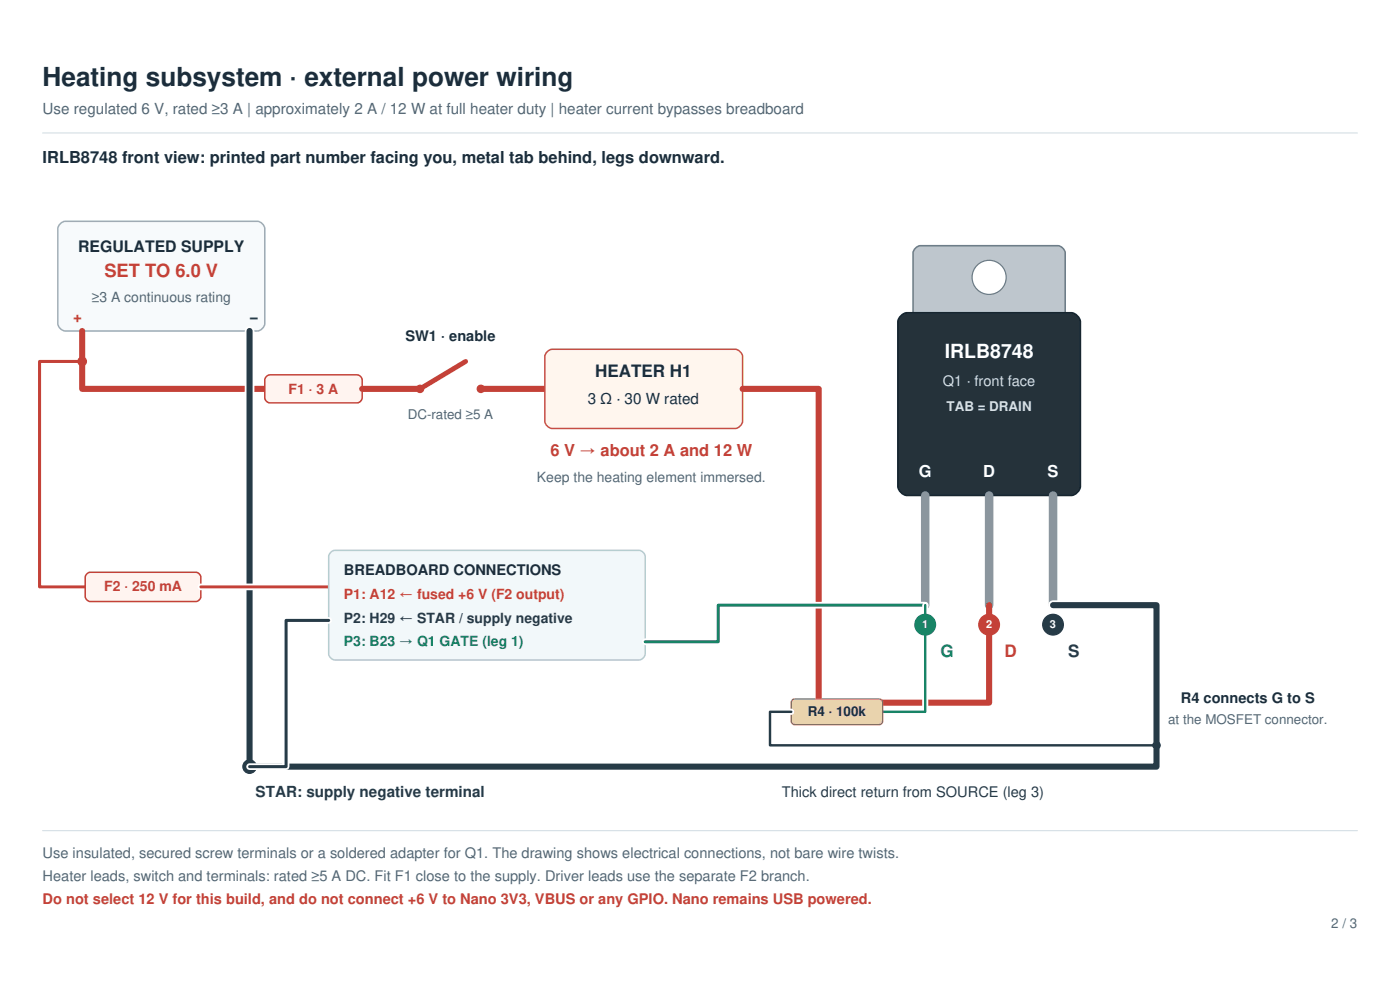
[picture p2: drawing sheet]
<svg xmlns="http://www.w3.org/2000/svg" width="420mm" height="297mm" viewBox="0 0 420 297" stroke-linecap="round" stroke-linejoin="round" font-family="sans-serif">
<defs><g id="words">
<text font-size="7.9" fill="#1c2d3b" x="12.8" y="25.8">Heating subsystem · external power wiring</text>
<text font-size="5.8" fill="#fff" x="283.4" y="107.4">IRLB8748</text>
<text font-size="5.5" fill="#c44138" x="31.3" y="83.1">SET TO 6.0 V</text>
<text font-size="5.1" fill="#1c2d3b" x="178.5" y="113.1">HEATER H1</text>
<text font-size="5.1" fill="#188466" x="282.1" y="196.9">G</text>
<text font-size="5.1" fill="#c44138" x="301.3" y="196.9">D</text>
<text font-size="5.1" fill="#263b47" x="320.5" y="196.9">S</text>
<text font-size="4.9" fill="#1c2d3b" x="12.8" y="49">IRLB8748 front view: printed part number facing you, metal tab behind, legs downward.</text>
<text font-size="4.9" fill="#c44138" x="165.1" y="136.6">6 V → about 2 A and 12 W</text>
<g font-size="4.9" fill="#fff">
<text x="275.6" y="143">G</text>
<text x="295" y="143">D</text>
<text x="314.3" y="143">S</text>
</g>
<text font-size="4.7" fill="#1c2d3b" x="23.5" y="75.5">REGULATED SUPPLY</text>
<text font-size="4.6" fill="#526676" x="12.8" y="34.2">Use regulated 6 V, rated ≥3 A | approximately 2 A / 12 W at full heater duty | heater current bypasses breadboard</text>
<text font-size="4.6" fill="#c44138" x="21.9" y="96.5">+</text>
<g font-size="4.6" fill="#263b47">
<text x="74.9" y="96.5">−</text>
<text x="76.7" y="238.9">STAR: supply negative terminal</text>
</g>
<text font-size="4.6" fill="#1c2d3b" x="176.3" y="121.1">3 Ω · 30 W rated</text>
<g font-size="4.4" fill="#1c2d3b">
<text x="121.6" y="102.3">SW1 · enable</text>
<text x="103.2" y="172.2">BREADBOARD CONNECTIONS</text>
<text x="354.3" y="210.6">R4 connects G to S</text>
</g>
<text font-size="4.4" fill="#d6e0e5" x="282.9" y="115.8">Q1 · front face</text>
<text font-size="4.4" fill="#263b47" x="234.6" y="238.9">Thick direct return from SOURCE (leg 3)</text>
<g font-size="4.4" fill="#526676">
<text x="12.8" y="257.2">Use insulated, secured screw terminals or a soldered adapter for Q1. The drawing shows electrical connections, not bare wire twists.</text>
<text x="12.8" y="264.1">Heater leads, switch and terminals: rated ≥5 A DC. Fit F1 close to the supply. Driver leads use the separate F2 branch.</text>
</g>
<text font-size="4.4" fill="#c44138" x="12.8" y="271">Do not select 12 V for this build, and do not connect +6 V to Nano 3V3, VBUS or any GPIO. Nano remains USB powered.</text>
<g font-size="4.2" fill="#526676">
<text x="27.5" y="90.4">≥3 A continuous rating</text>
<text x="161.1" y="144.5">Keep the heating element immersed.</text>
</g>
<g font-size="4.2" fill="#c44138">
<text x="86.6" y="118.2">F1 · 3 A</text>
<text x="31.2" y="177.2">F2 · 250 mA</text>
<text x="103.2" y="179.5">P1: A12 ← fused +6 V (F2 output)</text>
</g>
<text font-size="4.2" fill="#263b47" x="103.2" y="186.8">P2: H29 ← STAR / supply negative</text>
<text font-size="4.2" fill="#188466" x="103.2" y="193.6">P3: B23 → Q1 GATE (leg 1)</text>
<g font-size="4" fill="#526676">
<text x="122.3" y="125.7">DC-rated ≥5 A</text>
<text x="350.5" y="217">at the MOSFET connector.</text>
<text x="399.4" y="278.2">2 / 3</text>
</g>
<text font-size="4" fill="#d6e0e5" x="284" y="123.3">TAB = DRAIN</text>
<text font-size="4" fill="#1c2d3b" x="242.4" y="214.6">R4 · 100k</text>
<g font-size="3.3" fill="#fff">
<text x="276.7" y="188.3">1</text>
<text x="295.8" y="188.3">2</text>
<text x="315" y="188.3">3</text>
</g>
</g></defs>
<path d="M0 11.5h420v274h-420z" fill="none" stroke="#fff" stroke-width=".46"/>
<path d="M12.8 39.8h394.4" fill="none" stroke="#d7e1e7" stroke-width=".37"/>
<path d="M274.6 74.4l1.5-.8h41.3a2.57 2.57 0 0 1 2.2 2.2v19.4a2.57 2.57 0 0 1-2.2 2.2h-41.3a2.57 2.57 0 0 1-2.2-2.2v-19.4z" fill="#bec6cd"/>
<path d="M274.6 74.4l1.5-.8h41.3a2.57 2.57 0 0 1 2.2 2.2v19.4a2.57 2.57 0 0 1-2.2 2.2h-41.3a2.57 2.57 0 0 1-2.2-2.2v-19.4z" fill="none" stroke="#6d7b85" stroke-width=".46"/>
<circle cx="296.7" cy="83.1" r="5.1" fill="#fff"/>
<circle cx="296.7" cy="83.1" r="5.1" fill="none" stroke="#6d7b85" stroke-width=".37"/>
<path d="M270.5 94.4l1.6-.7h49.3a3.2 3.2 0 0 1 2.7 2.8v49.3a3.2 3.2 0 0 1-2.7 2.7h-49.3a3.2 3.2 0 0 1-2.8-2.7v-49.3a2.97 2.97 0 0 1 1.2-2.1z" fill="#25323a"/>
<path d="M270.5 94.4l1.6-.7h49.3a3.2 3.2 0 0 1 2.7 2.8v49.3a3.2 3.2 0 0 1-2.7 2.7h-49.3a3.2 3.2 0 0 1-2.8-2.7v-49.3a2.97 2.97 0 0 1 1.2-2.1z" fill="none" stroke="#15232c" stroke-width=".46"/>
<path d="M277.6 148.5v32.9M296.7 148.5v32.9M315.9 148.5v32.9" fill="none" stroke="#8b969e" stroke-width="2.6"/>
<path d="M18.1 67.1l1.4-.8h57.7a2.57 2.57 0 0 1 2.2 2.2v28.5a2.57 2.57 0 0 1-2.2 2.2h-57.7a2.57 2.57 0 0 1-2.2-2.2v-28.5z" fill="#f7fafc"/>
<path d="M18.1 67.1l1.4-.8h57.7a2.57 2.57 0 0 1 2.2 2.2v28.5a2.57 2.57 0 0 1-2.2 2.2h-57.7a2.57 2.57 0 0 1-2.2-2.2v-28.5z" fill="none" stroke="#9bafbe" stroke-width=".46"/>
<path d="M24.7 99.2v17.3h54.7" fill="none" stroke="#c44138" stroke-width="1.8"/>
<path d="M80.1 112.7l.8-.4h26.3a1.7 1.7 0 0 1 1.5 1.5v5.5a1.7 1.7 0 0 1-1.5 1.4h-26.3a1.7 1.7 0 0 1-1.5-1.4v-5.5z" fill="#fff4f0"/>
<path d="M80.1 112.7l.8-.4h26.3a1.7 1.7 0 0 1 1.5 1.5v5.5a1.7 1.7 0 0 1-1.5 1.4h-26.3a1.7 1.7 0 0 1-1.5-1.4v-5.5z" fill="none" stroke="#c44138" stroke-width=".46"/>
<path d="M108.7 116.5h17.3" fill="none" stroke="#c44138" stroke-width="1.8"/>
<circle cx="126" cy="116.5" r="1.1" fill="#c44138"/>
<circle cx="126" cy="116.5" r="1.1" fill="none" stroke="#c44138" stroke-width=".37"/>
<circle cx="144.3" cy="116.5" r="1.1" fill="#c44138"/>
<circle cx="144.3" cy="116.5" r="1.1" fill="none" stroke="#c44138" stroke-width=".37"/>
<path d="M139.7 108.3l-13.7 8.2" fill="none" stroke="#c44138" stroke-width="1.5"/>
<path d="M144.3 116.5h19.1" fill="none" stroke="#c44138" stroke-width="1.8"/>
<path d="M164.2 105.4l1.4-.7h55a2.57 2.57 0 0 1 2.2 2.2v19.3a2.57 2.57 0 0 1-2.2 2.2h-55a2.57 2.57 0 0 1-2.2-2.2v-19.3z" fill="#fff6ee"/>
<path d="M164.2 105.4l1.4-.7h55a2.57 2.57 0 0 1 2.2 2.2v19.3a2.57 2.57 0 0 1-2.2 2.2h-55a2.57 2.57 0 0 1-2.2-2.2v-19.3z" fill="none" stroke="#b66b38" stroke-width=".46"/>
<path d="M222.8 116.5h22.8v94.1h51.1v-29.2" fill="none" stroke="#c44138" stroke-width="1.8"/>
<path d="M74.9 99.2v130.6h272.1v-48.4h-31.1" fill="none" stroke="#fff" stroke-width="2.9"/>
<path d="M74.9 99.2v130.6h272.1v-48.4h-31.1" fill="none" stroke="#263b47" stroke-width="1.8"/>
<circle cx="74.9" cy="229.8" r="2.01" fill="#263b47"/>
<circle cx="74.9" cy="229.8" r="2.01" fill="none" stroke="#263b47" stroke-width=".37"/>
<circle cx="24.7" cy="108.3" r="1.28" fill="#c44138"/>
<circle cx="24.7" cy="108.3" r="1.28" fill="none" stroke="#c44138" stroke-width=".37"/>
<path d="M24.7 108.3h-12.8v67.6h13.7" fill="none" stroke="#c44138" stroke-width=".91"/>
<path d="M26.2 171.8l.8-.3h31.8a1.7 1.7 0 0 1 1.5 1.5v5.8a1.7 1.7 0 0 1-1.5 1.5h-31.8a1.7 1.7 0 0 1-1.4-1.5v-5.8z" fill="#fff4f0"/>
<path d="M26.2 171.8l.8-.3h31.8a1.7 1.7 0 0 1 1.5 1.5v5.8a1.7 1.7 0 0 1-1.5 1.5h-31.8a1.7 1.7 0 0 1-1.4-1.5v-5.8z" fill="none" stroke="#c44138" stroke-width=".46"/>
<path d="M60.3 175.9h38.3" fill="none" stroke="#fff" stroke-width="2"/>
<path d="M60.3 175.9h38.3" fill="none" stroke="#c44138" stroke-width=".91"/>
<path d="M99.2 165.5l1.2-.6 91.8 .1 1.1 .9 .3 .9-.1 29.6-.9 1.1-.9 .3-91.7-.1-1.1-.9-.3-.8v-29.2z" fill="#f2f8fa"/>
<path d="M99.2 165.5l1.2-.6 91.8 .1 1.1 .9 .3 .9-.1 29.6-.9 1.1-.9 .3-91.7-.1-1.1-.9-.3-.8v-29.2z" fill="none" stroke="#b8cbd5" stroke-width=".46"/>
<path d="M98.6 185.9h-12.8v43.9h-10.9M277.6 181.4h-62.1v10.9h-21.9" fill="none" stroke="#fff" stroke-width="2"/>
<path d="M98.6 185.9h-12.8v43.9h-10.9" fill="none" stroke="#263b47" stroke-width=".91"/>
<path d="M277.6 181.4h-62.1v10.9h-21.9" fill="none" stroke="#188466" stroke-width=".91"/>
<path d="M277.6 181.4v31.9h-12.8" fill="none" stroke="#fff" stroke-width="1.8"/>
<path d="M277.6 181.4v31.9h-12.8" fill="none" stroke="#188466" stroke-width=".73"/>
<path d="M237.7 209.8l.6-.3h25.6l.6 .3 .3 .6v5.8l-.3 .7-.6 .3h-25.6l-.6-.3-.3-.7v-5.8z" fill="#e9d3ad"/>
<path d="M237.7 209.8l.6-.3h25.6l.6 .3 .3 .6v5.8l-.3 .7-.6 .3h-25.6l-.6-.3-.3-.7v-5.8z" fill="none" stroke="#a58c65" stroke-width=".46"/>
<path d="M237.4 213.3h-6.4v10.1h116" fill="none" stroke="#fff" stroke-width="1.8"/>
<path d="M237.4 213.3h-6.4v10.1h116v6.4" fill="none" stroke="#263b47" stroke-width=".73"/>
<circle cx="347" cy="223.4" r="1.1" fill="#263b47"/>
<circle cx="347" cy="223.4" r="1.1" fill="none" stroke="#263b47" stroke-width=".37"/>
<circle cx="277.6" cy="187.2" r="3.1" fill="#188466"/>
<circle cx="277.6" cy="187.2" r="3.1" fill="none" stroke="#188466" stroke-width=".37"/>
<circle cx="296.7" cy="187.2" r="3.1" fill="#c44138"/>
<circle cx="296.7" cy="187.2" r="3.1" fill="none" stroke="#c44138" stroke-width=".37"/>
<circle cx="315.9" cy="187.2" r="3.1" fill="#263b47"/>
<circle cx="315.9" cy="187.2" r="3.1" fill="none" stroke="#263b47" stroke-width=".37"/>
<path d="M12.8 248.9h394.4" fill="none" stroke="#d7e1e7" stroke-width=".37"/>
<use href="#words"/>
</svg>
